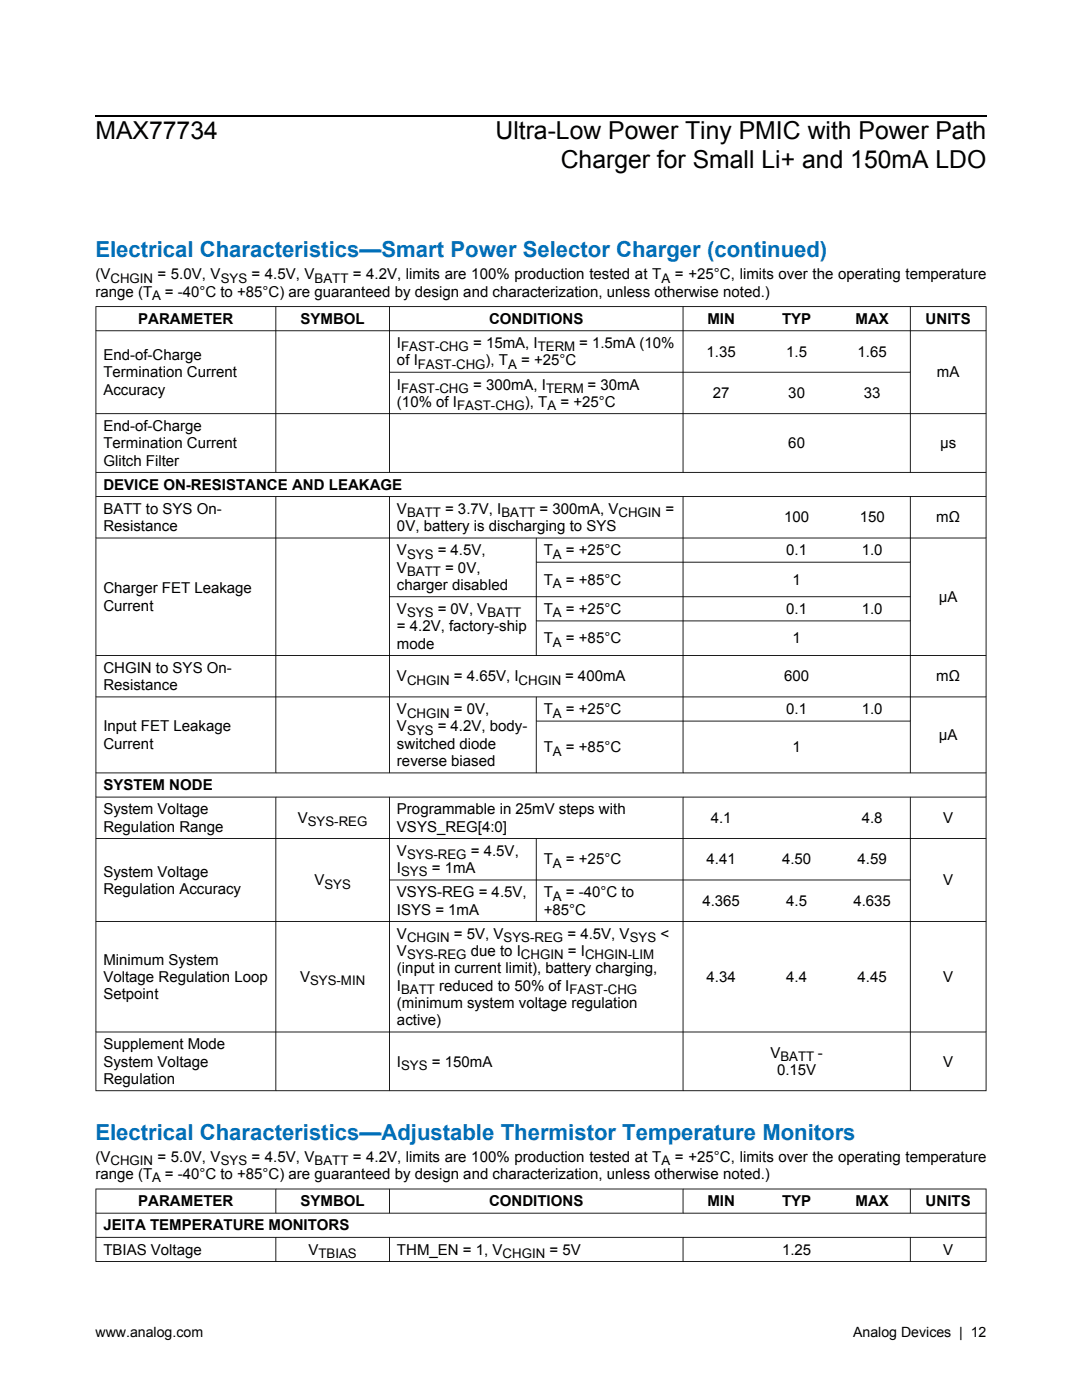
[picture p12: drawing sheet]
<svg xmlns="http://www.w3.org/2000/svg" width="216mm" height="279mm" viewBox="0 0 216 279" stroke-linecap="round" stroke-linejoin="round" font-family="sans-serif">
<defs><g id="words">
<g font-size="4.9">
<text x="19" y="27.8">MAX77734</text>
<text x="98.9" y="27.8">Ultra-Low Power Tiny PMIC with Power Path</text>
<text x="111.9" y="33.5">Charger for Small Li+ and 150mA LDO</text>
</g>
<g font-size="4.4" fill="#006fb9">
<text x="19" y="51.3">Electrical Characteristics—Smart Power Selector Charger (continued)</text>
<text x="19" y="227.4">Electrical Characteristics—Adjustable Thermistor Temperature Monitors</text>
</g>
<g font-size="3">
<text x="19" y="55.8">(V</text>
<text x="19" y="59.2">range (T</text>
<text x="27.6" y="64.6">PARAMETER</text>
<text x="60" y="64.6">SYMBOL</text>
<text x="97.6" y="64.6">CONDITIONS</text>
<text x="141.1" y="64.6">MIN</text>
<text x="156.1" y="64.6">TYP</text>
<text x="170.7" y="64.6">MAX</text>
<text x="184.7" y="64.6">UNITS</text>
<text x="20.6" y="71.9">End-of-Charge</text>
<text x="79.2" y="69.5">I</text>
<text x="141" y="71.2">1.35</text>
<text x="156.9" y="71.2">1.5</text>
<text x="171.1" y="71.2">1.65</text>
<text x="20.6" y="75.3">Termination Current</text>
<text x="79.2" y="72.9">of I</text>
<text x="79.2" y="77.7">I</text>
<text x="187" y="75.3">mA</text>
<text x="20.6" y="78.8">Accuracy</text>
<text x="79.2" y="81.2">(10% of I</text>
<text x="142.2" y="79.5">27</text>
<text x="157.3" y="79.5">30</text>
<text x="172.4" y="79.5">33</text>
<text x="20.6" y="86">End-of-Charge</text>
<text x="20.6" y="89.5">Termination Current</text>
<text x="157.3" y="89.5">60</text>
<text x="187.6" y="89.5">μs</text>
<text x="20.6" y="92.9">Glitch Filter</text>
<text x="20.6" y="97.7">DEVICE ON-RESISTANCE AND LEAKAGE</text>
<text x="20.6" y="102.6">BATT to SYS On-</text>
<text x="20.6" y="106">Resistance</text>
<text x="79.2" y="102.6">V</text>
<text x="79.2" y="106">0V, battery is discharging to SYS</text>
<text x="156.5" y="104.3">100</text>
<text x="171.5" y="104.3">150</text>
<text x="186.8" y="104.3">mΩ</text>
<text x="79.2" y="110.8">V</text>
<text x="108.5" y="110.8">T</text>
<text x="156.9" y="110.8">0.1</text>
<text x="172" y="110.8">1.0</text>
<text x="20.6" y="118.4">Charger FET Leakage</text>
<text x="79.2" y="114.3">V</text>
<text x="79.2" y="117.7">charger disabled</text>
<text x="108.5" y="116.7">T</text>
<text x="158.1" y="116.7">1</text>
<text x="20.6" y="121.9">Current</text>
<text x="79.2" y="122.5">V</text>
<text x="79.2" y="126">= 4.2V, factory-ship</text>
<text x="108.5" y="122.5">T</text>
<text x="156.9" y="122.5">0.1</text>
<text x="172" y="122.5">1.0</text>
<text x="187.3" y="120.1">μA</text>
<text x="79.2" y="129.4">mode</text>
<text x="108.5" y="128.4">T</text>
<text x="158.1" y="128.4">1</text>
<text x="20.6" y="134.3">CHGIN to SYS On-</text>
<text x="20.6" y="137.7">Resistance</text>
<text x="79.2" y="136">V</text>
<text x="156.5" y="136">600</text>
<text x="186.8" y="136">mΩ</text>
<text x="79.2" y="142.5">V</text>
<text x="108.5" y="142.5">T</text>
<text x="156.9" y="142.5">0.1</text>
<text x="172" y="142.5">1.0</text>
<text x="20.6" y="146">Input FET Leakage</text>
<text x="20.6" y="149.4">Current</text>
<text x="79.2" y="146">V</text>
<text x="79.2" y="149.4">switched diode</text>
<text x="187.3" y="147.7">μA</text>
<text x="79.2" y="152.9">reverse biased</text>
<text x="108.5" y="150.1">T</text>
<text x="158.1" y="150.1">1</text>
<text x="20.6" y="157.7">SYSTEM NODE</text>
<text x="20.6" y="162.5">System Voltage</text>
<text x="20.6" y="166">Regulation Range</text>
<text x="59.4" y="164.3">V</text>
<text x="79.2" y="162.5">Programmable in 25mV steps with</text>
<text x="79.2" y="166">VSYS_REG[4:0]</text>
<text x="141.8" y="164.3">4.1</text>
<text x="172" y="164.3">4.8</text>
<text x="188.2" y="164.3">V</text>
<text x="79.2" y="170.8">V</text>
<text x="108.5" y="172.5">T</text>
<text x="141" y="172.5">4.41</text>
<text x="156.1" y="172.5">4.50</text>
<text x="171.1" y="172.5">4.59</text>
<text x="20.6" y="174.9">System Voltage</text>
<text x="20.6" y="178.4">Regulation Accuracy</text>
<text x="62.7" y="176.7">V</text>
<text x="79.2" y="174.2">I</text>
<text x="79.2" y="179.1">VSYS-REG = 4.5V,</text>
<text x="108.5" y="179.1">T</text>
<text x="188.2" y="176.7">V</text>
<text x="79.2" y="182.5">ISYS = 1mA</text>
<text x="108.5" y="182.5">+85°C</text>
<text x="140.1" y="180.8">4.365</text>
<text x="156.9" y="180.8">4.5</text>
<text x="170.3" y="180.8">4.635</text>
<text x="79.2" y="187.3">V</text>
<text x="79.2" y="190.8">V</text>
<text x="20.6" y="192.5">Minimum System</text>
<text x="20.6" y="196">Voltage Regulation Loop</text>
<text x="59.9" y="196">V</text>
<text x="79.2" y="194.2">(input in current limit), battery charging,</text>
<text x="79.2" y="197.7">I</text>
<text x="141" y="196">4.34</text>
<text x="156.9" y="196">4.4</text>
<text x="171.1" y="196">4.45</text>
<text x="188.2" y="196">V</text>
<text x="20.6" y="199.4">Setpoint</text>
<text x="79.2" y="201.1">(minimum system voltage regulation</text>
<text x="20.6" y="209.4">Supplement Mode</text>
<text x="79.2" y="204.6">active)</text>
<text x="20.6" y="212.9">System Voltage</text>
<text x="79.2" y="212.9">I</text>
<text x="153.7" y="211.1">V</text>
<text x="155.1" y="214.6">0.15V</text>
<text x="188.2" y="212.9">V</text>
<text x="20.6" y="216.3">Regulation</text>
<text x="19" y="231.9">(V</text>
<text x="19" y="235.3">range (T</text>
<text x="20.6" y="245.6">JEITA TEMPERATURE MONITORS</text>
<text x="27.6" y="240.7">PARAMETER</text>
<text x="60" y="240.7">SYMBOL</text>
<text x="97.6" y="240.7">CONDITIONS</text>
<text x="141.1" y="240.7">MIN</text>
<text x="156.1" y="240.7">TYP</text>
<text x="170.7" y="240.7">MAX</text>
<text x="184.7" y="240.7">UNITS</text>
<text x="20.6" y="250.4">TBIAS Voltage</text>
<text x="61.6" y="250.4">V</text>
<text x="79.2" y="250.4">THM_EN = 1, V</text>
<text x="156.1" y="250.4">1.25</text>
<text x="188.2" y="250.4">V</text>
</g>
<g font-size="2.8">
<text x="19" y="266.8">www.analog.com</text>
<text x="170.2" y="266.8">Analog Devices | 12</text>
</g>
<g font-size="2.6">
<text x="22" y="56.4">CHGIN = 5.0V, VSYS = 4.5V, VBATT = 4.2V, limits are 100% production tested at TA = +25°C, limits over the operating temperature</text>
<text x="30.4" y="59.9">A = -40°C to +85°C) are guaranteed by design and characterization, unless otherwise noted.)</text>
<text x="80" y="70.1">FAST-CHG = 15mA, ITERM = 1.5mA (10%</text>
<text x="83.4" y="73.6">FAST-CHG), TA = +25°C</text>
<text x="80" y="78.4">FAST-CHG = 300mA, ITERM = 30mA</text>
<text x="91.2" y="81.8">FAST-CHG), TA = +25°C</text>
<text x="81.2" y="103.2">BATT = 3.7V, IBATT = 300mA, VCHGIN =</text>
<text x="81.2" y="111.5">SYS = 4.5V,</text>
<text x="110.3" y="111.5">A = +25°C</text>
<text x="81.2" y="114.9">BATT = 0V,</text>
<text x="110.3" y="117.3">A = +85°C</text>
<text x="81.2" y="123.2">SYS = 0V, VBATT</text>
<text x="110.3" y="123.2">A = +25°C</text>
<text x="110.3" y="129.1">A = +85°C</text>
<text x="81.2" y="136.6">CHGIN = 4.65V, ICHGIN = 400mA</text>
<text x="81.2" y="143.2">CHGIN = 0V,</text>
<text x="110.3" y="143.2">A = +25°C</text>
<text x="81.2" y="146.6">SYS = 4.2V, body-</text>
<text x="110.3" y="150.8">A = +85°C</text>
<text x="61.4" y="164.9">SYS-REG</text>
<text x="81.2" y="171.5">SYS-REG = 4.5V,</text>
<text x="110.3" y="173.2">A = +25°C</text>
<text x="64.7" y="177.3">SYS</text>
<text x="80" y="174.9">SYS = 1mA</text>
<text x="110.3" y="179.7">A = -40°C to</text>
<text x="81.2" y="188">CHGIN = 5V, VSYS-REG = 4.5V, VSYS &lt;</text>
<text x="81.2" y="191.5">SYS-REG due to ICHGIN = ICHGIN-LIM</text>
<text x="61.9" y="196.6">SYS-MIN</text>
<text x="80" y="198.4">BATT reduced to 50% of IFAST-CHG</text>
<text x="80" y="213.5">SYS = 150mA</text>
<text x="155.7" y="211.8">BATT -</text>
<text x="22" y="232.5">CHGIN = 5.0V, VSYS = 4.5V, VBATT = 4.2V, limits are 100% production tested at TA = +25°C, limits over the operating temperature</text>
<text x="30.4" y="236">A = -40°C to +85°C) are guaranteed by design and characterization, unless otherwise noted.)</text>
<text x="63.6" y="251.1">TBIAS</text>
<text x="100.3" y="251.1">CHGIN = 5V</text>
</g>
</g></defs>
<g fill="none" stroke="#000" stroke-width=".2">
<path d="M19 66h177.8M55 61.1v33.3M77.6 74.3h104.1M77.7 61.1v33.3M136.3 61.1v33.3M181.6 61.1v33.3M19 82.6h177.8M19 94.3h177.8M19 99.1h177.8M55 99v55.3M77.7 99v55.3M136.3 99v55.3"/>
<path d="M181.6 99v55.3M19 107.4h177.8M77.6 119.1h104.1M106.9 112.2h74.8M107 107.3v23.6M19 130.8h177.8M19 139.1h177.8M106.9 123.9h74.8M107 139v15.3M19 154.3h177.8M19 159.1h177.8M55 159v58.8"/>
<path d="M77.7 159v58.8M106.9 143.9h74.8M136.3 159v58.8M181.6 159v58.8M19 167.3h177.8M77.6 175.6h104.1M107 167.3v16.7M19 183.9h177.8M19 206h177.8M55 237.2v5M77.7 237.2v5M136.3 237.2v5"/>
<path d="M181.6 237.2v5M19 242.1h177.8M19 246.9h177.8M55 246.9v5M77.7 246.9v5M136.3 246.9v5M181.6 246.9v5"/>
</g>
<path d="M19 61.1h177.8v156.7h-177.8l.2-.2h177.5v-156.3h-177.5v156.3l-.2 .2zM19 237.2h177.8v14.7h-177.8l.2-.2h177.5v-14.3h-177.5v14.3l-.2 .2z" fill="#000"/>
<path d="M19 23.1h177.8" fill="none" stroke="#000" stroke-width=".26"/>
<use href="#words"/>
</svg>
